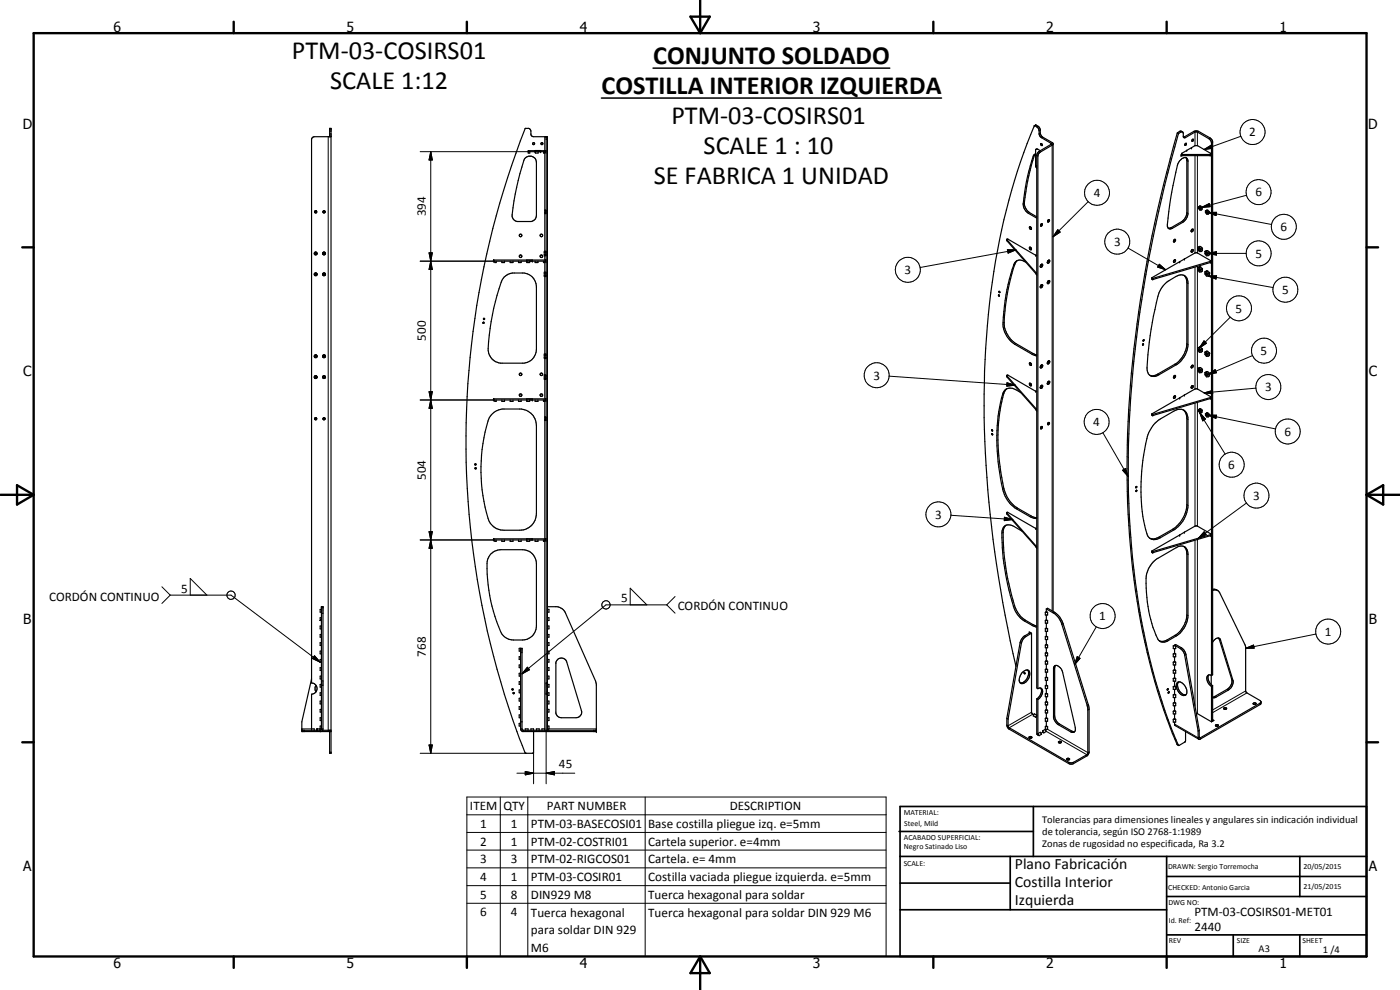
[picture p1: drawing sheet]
<svg xmlns="http://www.w3.org/2000/svg" width="420mm" height="297mm" viewBox="0 0 420 297" stroke-linecap="round" stroke-linejoin="round" font-family="sans-serif">
<defs><g id="words">
<g font-size="7.9">
<text x="87.6" y="17.7">PTM-03-COSIRS01</text>
<text x="196" y="19.3">CONJUNTO SOLDADO</text>
<text x="99.1" y="26.6">SCALE 1:12</text>
<text x="180.5" y="28.3">COSTILLA INTERIOR IZQUIERDA</text>
<text x="201.5" y="37.3">PTM-03-COSIRS01</text>
<text x="211.1" y="46.3">SCALE 1 : 10</text>
<text x="196.2" y="55.3">SE FABRICA 1 UNIDAD</text>
</g>
<g font-size="4.7">
<text x="304.6" y="260.8">Plano Fabricación</text>
<text x="304.6" y="266.2">Costilla Interior</text>
<text x="304.6" y="271.6">Izquierda</text>
</g>
<g font-size="4.2">
<text x="34" y="9.6">6</text>
<text x="104" y="9.6">5</text>
<text x="174" y="9.6">4</text>
<text x="244" y="9.6">3</text>
<text x="314" y="9.6">2</text>
<text x="384" y="9.6">1</text>
<text x="6.8" y="38.7">D</text>
<text x="410.6" y="38.7">D</text>
<text x="7" y="112.9">C</text>
<text x="410.8" y="112.9">C</text>
<text x="7" y="187.1">B</text>
<text x="410.8" y="187.1">B</text>
<text x="7" y="261.4">A</text>
<text x="410.8" y="261.4">A</text>
<text x="34" y="290.4">6</text>
<text x="104" y="290.4">5</text>
<text x="174" y="290.4">4</text>
<text x="244" y="290.4">3</text>
<text x="314" y="290.4">2</text>
<text x="384" y="290.4">1</text>
</g>
<g font-size="3.9">
<text x="374.9" y="40.9">2</text>
<text x="328.2" y="59.1">4</text>
<text x="376.8" y="58.9">6</text>
<text x="127.8" y="64.9" transform="rotate(-90 127.8 64.9)">394</text>
<text x="384.3" y="69.3">6</text>
<text x="334.3" y="73.8">3</text>
<text x="376.8" y="77.3">5</text>
<text x="271.5" y="82.3">3</text>
<text x="384.8" y="88.2">5</text>
<text x="370.8" y="93.8">5</text>
<text x="127.8" y="102.2" transform="rotate(-90 127.8 102.2)">500</text>
<text x="378.3" y="106.5">5</text>
<text x="262.1" y="113.9">3</text>
<text x="379.7" y="117.4">3</text>
<text x="328.1" y="127.9">4</text>
<text x="385.5" y="130.8">6</text>
<text x="368.6" y="140.8">6</text>
<text x="127.8" y="144.1" transform="rotate(-90 127.8 144.1)">504</text>
<text x="376.1" y="150">3</text>
<text x="280.6" y="155.6">3</text>
<text x="54.3" y="177.8">5</text>
<text x="14.7" y="180.2">CORDÓN CONTINUO</text>
<text x="186.4" y="180.7">5</text>
<text x="203.4" y="183.1">CORDÓN CONTINUO</text>
<text x="329.9" y="186.1">1</text>
<text x="397.6" y="190.8">1</text>
<text x="127.8" y="197" transform="rotate(-90 127.8 197)">768</text>
<text x="167.8" y="230.4">45</text>
<text x="141" y="243.1">ITEM</text>
<text x="151.1" y="243.1">QTY</text>
<text x="164.1" y="243.1">PART NUMBER</text>
<text x="219" y="243.1">DESCRIPTION</text>
<text x="144.1" y="248.4">1</text>
<text x="153.3" y="248.4">1</text>
<text x="159.3" y="248.4">PTM-03-BASECOSI01</text>
<text x="194.6" y="248.5">Base costilla pliegue izq. e=5mm</text>
<text x="144.1" y="253.7">2</text>
<text x="153.3" y="253.7">1</text>
<text x="159.3" y="253.7">PTM-02-COSTRI01</text>
<text x="194.6" y="253.8">Cartela superior. e=4mm</text>
<text x="144.1" y="259">3</text>
<text x="153.3" y="259">3</text>
<text x="159.3" y="259">PTM-02-RIGCOS01</text>
<text x="194.6" y="259.1">Cartela. e= 4mm</text>
<text x="144.1" y="264.3">4</text>
<text x="144.1" y="269.6">5</text>
<text x="153.3" y="264.3">1</text>
<text x="153.3" y="269.7">8</text>
<text x="159.3" y="264.3">PTM-03-COSIR01</text>
<text x="159.3" y="269.7">DIN929 M8</text>
<text x="194.6" y="264.4">Costilla vaciada pliegue izquierda. e=5mm</text>
<text x="194.6" y="269.7">Tuerca hexagonal para soldar</text>
<text x="144.1" y="275">6</text>
<text x="153.3" y="275">4</text>
<text x="159.3" y="275">Tuerca hexagonal</text>
<text x="194.6" y="275">Tuerca hexagonal para soldar DIN 929 M6</text>
<text x="358.5" y="275">PTM-03-COSIRS01-MET01</text>
<text x="159.3" y="280.3">para soldar DIN 929</text>
<text x="358.5" y="279.4">2440</text>
<text x="159.3" y="285.7">M6</text>
</g>
<g font-size="3.1">
<text x="312.7" y="246.8">Tolerancias para dimensiones lineales y angulares sin indicación individual</text>
<text x="312.7" y="250.4">de tolerancia, según ISO 2768-1:1989</text>
<text x="312.7" y="254">Zonas de rugosidad no especificada, Ra 3.2</text>
<text x="377.7" y="285.6">A3</text>
<text x="397" y="285.9">1 /4</text>
</g>
<g font-size="2.4">
<text x="271.2" y="244.4">MATERIAL:</text>
<text x="271.3" y="252">ACABADO SUPERFICIAL:</text>
<text x="271.4" y="247.9">Steel, Mild</text>
<text x="271.3" y="254.6">Negro Satinado Liso</text>
<text x="271.2" y="259.7">SCALE:</text>
<text x="350.6" y="260.8">DRAWN: Sergio Torremocha</text>
<text x="391.2" y="260.6">20/05/2015</text>
<text x="350.6" y="267">CHECKED: Antonio Garcia</text>
<text x="391.2" y="266.7">21/05/2015</text>
<text x="350.6" y="271.4">DWG NO:</text>
<text x="350.8" y="276.9">Id. Ref:</text>
<text x="350.8" y="282.8">REV</text>
<text x="371.2" y="282.9">SIZE</text>
<text x="390.9" y="282.9">SHEET</text>
</g>
</g></defs>
<g fill="none" stroke="#000" stroke-width=".35">
<path d="M310.4 37.7a1.82 1.82 0 0 1 1.5 1.6v1l.3 .8 3.3 2.1-3.8 2.3-.6 1.2v159.7l.4 .2M310.4 37.7l.4-.2 1.1 .8 .4 2 .4 .7 3.3 2.1v140.3M310.4 37.7a201.8 201.8 0 0 0-14.6 66.8 341.3 341.3 0 0 0 9.1 95.5M354.9 39.6l-.6-.3-.9 .5a372.6 372.6 0 0 0-15.2 100.7 219.8 219.8 0 0 0 11 72.5l4.1 10.4M98.9 41v-2.5h.4v187.5h-.4v-6.5M99.3 41h-5l-.8 .7v163.2l.6 .1 .7 .6M157.5 47.5a1.96 1.96 0 0 1 2.1-.6 1.96 1.96 0 0 1 1.4 1.8v15.9a1.83 1.83 0 0 1-1.5 1.9h-4.3a1.79 1.79 0 0 1-1.5-2.1 75.9 75.9 0 0 1 3.8-16.9zM158.5 45.5h5.4M159.9 43l.3-.2 .2 .4-.4 .1zM160.6 45.2h1.7M160.7 45.5v.4h.8v-.4M162.5 42.9h.3v.4h-.3z"/>
<path d="M163.1 45.5v.4h.4v-.4l.4 .4M163.9 41v178.1M163.9 45.2h-5.4v.7h.5v-.4M310.7 46.3a53.4 53.4 0 0 0-3.2 15.5l1 1.6 2.6 1.7M310.8 46.3l-.4 .1a50.8 50.8 0 0 0-3.3 15 3.4 3.4 0 0 0 1.5 2.6l2.5 1.4M310.8 49.7l.3 .1M310.8 50l.3 .5M311 50.1l.1 .1M311 50.1h.1M312.2 45.2l-1-.5-.4 .2v5.1l.2 .1M312.4 43.1l.3 .2v.4l-.3-.2zM316 43.2l-3.9 2.5-.6 1.2v159.7"/>
<path d="M354.1 48.2a1.49 1.49 0 0 1 2.3-.5l.1 .4v16.2l-.6 1.5-.7 .7-3.3 2a.99 .99 0 0 1-1.2 0 .99 .99 0 0 1-.4-1.1 112.8 112.8 0 0 1 3.3-18.4zM354.4 46.5v.4l.4-.2M354.4 46.5l.3 .1M354.6 46.2l.3 .2h8.2l.3-.2M354.6 46.4l-.2 .1M355.2 41.1l3.1-1.7 1-.1 4 2.1 .6 1.1v160l-.3 .2M355.7 43.1h.4l-.3 .5-.3-.2zM355.9 47.3l.3 .9v15.6l-.2 .9-1.1 1.6-3.4 2-.9 .2M356.1 45.1l2.5-1.4h.7l4 2.3 .1 .5-.3 .2M356.1 45.1h.1M356.2 45.1l-1.5 .9-.1 .5 .3 .2h8.2M357.9 41.8h.3v.3l-.4 .3-.1-.3z"/>
<path d="M363.4 46.4l.1 .1M363.5 46.5v.4l-.3-.2M363.5 46.5l-.2 .1M94.4 63.4a.35 .35 0 0 1 .6-.1 .35 .35 0 0 1-.1 .6l-.4-.1zM94.6 75.9h.4a.27 .27 0 0 1-.1 .4 .27 .27 0 0 1-.4-.1 .27 .27 0 0 1 .1-.3zM94.6 63.4h.3v.4l-.3-.1zM97 75.9a.29 .29 0 0 1 .4-.1 .29 .29 0 0 1 0 .5 .29 .29 0 0 1-.4-.1zM97.1 63.4l.3 .1v.3l-.3-.1zM148.5 78.4v.4h.4v-.4M150.6 78.4v.4h.8v-.4M153.1 78.4v.4h.9v-.4M155.6 78.4v.4h.8v-.4"/>
<path d="M158.1 78.4v.4h.9v-.4M160.6 78.4v.4h.8v-.4M163.1 78.4v.4h.4v-.4l.4 .4M163.4 75.7h.5M163.4 76.4h.4M163.5 63.8h.3M163.5 63.3h.4M163.8 63.9h.1M163.8 76.5h.1M163.9 78h-15.8v.4h15.8M163.9 63.2l-.1-.2h-.3v1.1h.4M163.9 63.4v.6"/>
<path d="M163.9 75.6l-.1-.2h-.4v1.4h.5M163.9 75.9v.7M302.2 71.9l8.9 10.1M305.3 78.2l-.5 .3a29 29 0 0 0-2.9 10l-.5 3.3a18.3 18.3 0 0 0-.2 7 7.8 7.8 0 0 0 3.3 4.5l5.2 3 1.4 .5M305.3 78.2l.9-.2 1.6 .7M305.3 78.2l-.2 .2a52.4 52.4 0 0 0-3.7 19.7 8.4 8.4 0 0 0 3.5 5l6.2 3.4M309 68.1a.41 .41 0 0 1 .5 .2 .41 .41 0 0 1-.2 .5l-.3-.3zM309 74.2a.41 .41 0 0 1 .5 .2 .41 .41 0 0 1-.2 .5l-.3-.2zM309.3 74.2l.2 .5M309.3 68.1l.2 .5M311.1 76.8l-8.6-5h-.3v.4l8.9 10.1M312.3 67.8l.1 .1"/>
<path d="M312.4 79.5l.3-.3a.53 .53 0 0 1 .1 .7 .53 .53 0 0 1-.6 .2zM312.4 67.5l-.1 .3M312.5 79.4l-.3 .4M312.5 67.2l-.1 .3M312.5 67.2h.3v.3l-.4 .4M312.5 67.2l-.2 .2M312.6 79.3l-.4 .7M314.4 78.5l-.1 .2M314.4 78.5v.1M314.5 66.1l.3-.2a.35 .35 0 0 1 .1 .5 .35 .35 0 0 1-.5 .1l.1-.3M314.5 78.2l.4-.2a.49 .49 0 0 1 .1 .7 .49 .49 0 0 1-.7 .1v-.1M314.5 78.2l-.1 .3"/>
<path d="M314.5 78.3l-.1 .2M314.6 66.1l-.1 .1M314.6 66l-.1 .2M314.7 78.1l-.4 .6M352.3 72l.2-.2 .3 .1-.5 .7-.1-.2zM352.3 78.1l.2-.2a.36 .36 0 0 1 .2 .6 .36 .36 0 0 1-.5 0zM352.5 78l-.3 .5M352.5 71.9l-.3 .4M355.4 77.7h.1M355.5 77.7l-9.8 5.7M355.5 77.7l3.6-1.9 4.4 2.5M357.5 69.3v.2"/>
<path d="M357.5 69.5h.1M357.7 68.8l.3-.1 .1 .4-.1 .3-.5 .1M357.7 74.9l.3-.1a.49 .49 0 0 1 0 .6 .49 .49 0 0 1-.5 .2zM357.7 68.8l-.2 .5M357.7 74.9l-.2 .5M359.4 74.2v.7l.5 .6h.6M359.7 62.1v.5l.4 .4h.4M359.8 74.5h.1M359.9 62.4l.3 .3h-.3zM359.9 74.2l.6 .6M359.9 74.2h-.5M360.1 62l.4 .5"/>
<path d="M360.1 62l-.4 .1M360.1 61.8v.1M360.1 61.8h.3M360.1 61.8l-.4 .3M360.2 62.7h.1M360.3 74l.6 .5M360.3 74l-.9 .2M360.3 74l-.4 .2M360.4 61.8l.4 .5M360.4 61.8l-.3 .2M360.5 62.5v.5M360.5 74.8v.7"/>
<path d="M360.8 62.3v.6l-.3 .1M360.8 62.3l-.3 .2M360.9 74.5l-.1 .7-.3 .3M360.9 74.5l-.4 .3M361.6 75.4h.5M361.6 75.4v.7l.5 .7 .5-.1M361.8 63.3v.5l.4 .5h.4M361.9 75.8l.3 .1 .1 .4-.4-.1zM362 63.6l.3 .1v.3zM362.1 75.4l.5 .6M362.2 63.2l.4 .6M362.2 63.1l-.4 .2"/>
<path d="M362.2 63.2l-.4 .1M362.2 75.2l-.6 .2M362.2 75.2h.1M362.2 75.2h.2M362.2 63.1h.1M362.4 75.2l.6 .5M362.4 75.2l-.3 .2M362.5 63.1l.4 .4M362.5 63.1h-.3M362.5 63.1l-.3 .1M362.6 63.8v.5M362.6 76v.7"/>
<path d="M362.9 63.5v.6l-.3 .2M362.9 63.5l-.3 .3M363 75.7v.8l-.4 .2M363 75.7l-.4 .3M363.4 78.4l-17.4 5.1-.3-.1M363.5 78.6v.4l-.4-.2M363.5 78.3v.3M363.5 78.6l-17.5 5.3M363.5 78.3l-.1 .1M94.6 82.1a.29 .29 0 0 1 .4 0 .29 .29 0 0 1 0 .4 .29 .29 0 0 1-.4 0zM97.1 82.1h.3v.4h-.3zM151.3 83.1l1.2-.8 .9-.3 3.9-.1a4.2 4.2 0 0 1 3.7 4.2v18.7a4.2 4.2 0 0 1-3.7 4.2h-7.1a4.2 4.2 0 0 1-3.7-4.4 63.5 63.5 0 0 1 4.5-21.1z"/>
<path d="M163.4 82h.5M163.4 82.6h.4M163.8 82.7h.1M163.9 81.9l-.1-.2h-.4v1.3h.5M163.9 82.2v.7M299.7 88.4l.2 .5-.2-.1zM299.7 88.4l.1 .1M299.8 87.4l.2 .1v.3zM310.9 82.1l.2 .4M312.4 85.6l.4-.2a.65 .65 0 0 1-.5 1zM312.5 85.5l-.3 .4M312.6 85.4l-.4 .7"/>
<path d="M314.5 84.4l.1-.2a.45 .45 0 0 1 .5 .5 .45 .45 0 0 1-.5 .4l-.3-.3M314.5 84.4l-.2 .4M314.5 84.4l-.1 .3M314.6 84.3l-.1 .1M314.7 84.2l-.4 .7M345.7 83.4v.4M345.7 83.8h.1M345.8 83.8l.2 .1M346.3 83.7l-.4 .2M349.5 85.3l1.3-1.1a6.2 6.2 0 0 1 3.6-1.7 2.01 2.01 0 0 1 2.1 2.1v19.2a7.7 7.7 0 0 1-3.5 5.7l-5.2 3a2.17 2.17 0 0 1-2.6 .2 2.17 2.17 0 0 1-1-2.5 94.1 94.1 0 0 1 3.8-22.7zM355.3 82.6l.7 1.1 .2 1.1v18.4a7.8 7.8 0 0 1-3.6 6.1l-5.6 3.2-1 .3-.9-.2M359.4 80.3v.7l.5 .6h.6"/>
<path d="M359.9 80.3l.6 .6M359.9 80.3h-.5M360.3 80.1l.6 .5M360.3 80.1l-.9 .2M360.3 80.1l-.4 .2M360.5 80.9v.7M360.9 80.6l-.1 .8-.3 .2M360.9 80.6l-.4 .3M361.6 81.6v.6l.5 .6h.5M361.9 82h.3l.1 .5-.3-.1zM361.9 81.9v.1M362.1 81.5l.5 .7"/>
<path d="M362.1 81.5l-.5 .1M362.4 81.3l.6 .6M362.4 81.3l-.8 .3M362.4 81.3l-.3 .2M362.6 82.2v.6M363 81.9v.7l-.4 .2M363 81.9l-.4 .3M94.6 112.9l.4 .1a.27 .27 0 0 1-.1 .4 .27 .27 0 0 1-.4-.1 .27 .27 0 0 1 .1-.4zM94.6 106.7l.4 .1-.2 .4-.2-.1zM97 113a.29 .29 0 0 1 .4-.1 .29 .29 0 0 1 0 .5 .29 .29 0 0 1-.4-.1zM97.1 106.7a.29 .29 0 0 1 .4 0 .29 .29 0 0 1-.1 .5 .29 .29 0 0 1-.4-.2zM163.4 113.5h.4"/>
<path d="M163.4 107.2h.4M163.4 112.8h.5M163.4 106.6h.5M163.8 107.3h.1M163.8 113.6h.1M163.9 112.7l-.1-.2h-.4v1.3h.5M163.9 106.5l-.1-.3h-.4v1.4h.5M163.9 119.7h-15.8v.3h15.8M163.9 106.7v.8M163.9 113v.7M302.2 112.7l8.9 10.1M302.2 116.6l-.5 .5a36.7 36.7 0 0 0-2.2 13.4 66.2 66.2 0 0 0 2.3 17.7 9.1 9.1 0 0 0 3.5 4.2l4.4 2.6 1.4 .4"/>
<path d="M306.4 117.8l-1.4-.8a2.52 2.52 0 0 0-4.1 1.2 56.9 56.9 0 0 0 .8 30.8l1.3 1.9 1.6 1.5 4.8 2.8 1.7 .4M309 108.9a.41 .41 0 0 1 .5 .2 .41 .41 0 0 1-.2 .5l-.3-.3zM309.3 108.9l.2 .5M309.3 115.1l.2 .4M309.3 115.1l-.1-.1a.4 .4 0 0 0-.2 .5 .4 .4 0 0 0 .5 .2l.1-.1M309.3 115.1l.3 .5M311.1 117.6l-8.9-5v.5l8.9 10M312.4 115.8a.34 .34 0 0 1 .5-.1 .34 .34 0 0 1-.1 .6l-.1 .1a.33 .33 0 0 1-.5 .1 .33 .33 0 0 1 .1-.5zM312.5 109.6l-.3 .4M312.5 115.7l-.3 .4M312.6 109.5l-.4 .7M312.6 115.6l-.4 .7"/>
<path d="M314.4 114.9h.1M314.6 114.5l-.2 .4M314.6 108.4l-.2 .4M314.6 114.5l.3-.1a.49 .49 0 0 1 0 .6 .49 .49 0 0 1-.6 .2l.1-.3M314.6 108.3l.1-.1a.45 .45 0 0 1 .2 .7 .45 .45 0 0 1-.6 .2l.1-.3M314.6 108.3l-.2 .5M314.7 108.3l-.4 .7M314.7 114.4l-.4 .7M342.9 103.3l.3-.1-.2 .3zM343 102.2l.1 .1M343.3 101.9l-.3 .3M343.3 101.9l.1 .1"/>
<path d="M343.4 102l-.3 .3M352.3 118.9h.5l-.3 .6-.3-.2zM352.3 112.8l.2-.2a.38 .38 0 0 1 .2 .6 .38 .38 0 0 1-.5 .1zM352.5 112.7l-.3 .5M352.5 118.8l-.3 .5M355.4 118.5h.1M355.5 118.5l-9.8 5.7M355.5 118.5l3.6-1.9 4.4 2.6M357.6 115.9l.2-.2a.41 .41 0 0 1 .2 .5 .41 .41 0 0 1-.5 .3zM357.7 109.6l-.2 .6M357.7 109.6h.3v.5l-.4 .3-.1-.2M357.7 115.7l-.2 .5"/>
<path d="M357.7 109.6l-.2 .5M359.4 104.4v.7l.5 .6h.6M359.4 110.6v.7l.5 .5h.6M359.7 104.8a.29 .29 0 0 1 .4 .2 .29 .29 0 0 1-.1 .3zM359.8 104.8h.1M359.8 110.9h.1M359.9 104.4l.6 .6M359.9 104.4h-.5M359.9 110.5l.6 .6M359.9 110.5l-.5 .1M360.3 110.3l.6 .6M360.3 104.2l.6 .6"/>
<path d="M360.3 104.2l-.9 .2M360.3 104.2l-.4 .2M360.3 110.3l-.9 .3M360.3 110.3l-.4 .2M360.5 105v.7M360.5 111.1v.7M360.9 104.8l-.1 .7-.3 .2M360.9 110.9l-.1 .6-.3 .3M360.9 104.8l-.4 .2M360.9 110.9l-.4 .2M361.6 105.7v.6l.5 .6h.5M361.6 111.8v.6l.5 .7 .5-.1"/>
<path d="M361.9 112.2h.3l.1 .5-.3-.1zM361.9 106l.4 .2v.4l-.4-.2zM361.9 112.1v.1M362.1 105.6l.5 .6M362.1 105.6l-.5 .1M362.1 111.8l.5 .6M362.1 111.8h-.5M362.2 111.5h.1M362.2 111.5h.2M362.2 111.5l-.6 .3M362.4 105.4l.6 .6M362.4 105.4l-.8 .3"/>
<path d="M362.4 105.4l-.3 .2M362.4 111.5l.6 .6M362.4 111.5l-.3 .3M362.6 106.2v.7M362.6 112.4v.6M363 106v.7l-.4 .2M363 112.1v.7l-.4 .2M363 106l-.4 .2M363 112.1l-.4 .3M363.4 119.2l-17.4 5.1-.3-.1M363.4 119.2h.1M363.5 119.4v.4l-.4-.2"/>
<path d="M363.5 119.1v.4M363.5 119.5l-17.5 5.2M94.4 125.5l.3-.2a.34 .34 0 0 1 .4 .4 .34 .34 0 0 1-.5 .3 .34 .34 0 0 1-.2-.5zM94.6 125.5h.3v.3zM97.1 125.5h.3v.2l-.3 .1zM142.5 139.2h.3v.3h-.2zM147.5 124.5l1.2-1.1 2-.7h5.8a5 5 0 0 1 4.5 5v26.4a5 5 0 0 1-5 5h-4.8a4.9 4.9 0 0 1-4.7-3.6 50.3 50.3 0 0 1 .3-30.2zM148.5 120v.4h.4v-.4M150.6 120v.4h.8v-.4M153.1 120v.4h.9v-.4M155.6 120v.4h.8v-.4M158.1 120v.4h.9v-.4"/>
<path d="M160.6 120v.4h.8v-.4M163.1 120v.4h.4v-.4l.4 .4M163.5 125.4h.4M163.5 125.9h.3M163.8 126h.1M163.9 125.3l-.1-.2h-.3v1.1h.4M163.9 125.5l-.1 .6M297.6 130.1l.3 .4zM297.7 128.9l.2 .4-.3-.1zM310.9 122.9l.2 .5M312.5 128l.2-.1 .1 .4-.4 .4zM312.5 128.1l-.2 .3"/>
<path d="M314.6 127h-.1M314.6 126.8l.2-.1a.38 .38 0 0 1 .1 .5 .38 .38 0 0 1-.5 .2l.1-.4M314.6 126.8l-.1 .2M314.6 126.8l-.1 .1M345.7 124.2v.4l.3 .1M345.7 124.2h.1M346.3 124.6l-.4 .1M346.6 127l1.2-1.1 4.5-2.5a2.55 2.55 0 0 1 2.8-.4 2.55 2.55 0 0 1 1.4 2.3v26.8a9.4 9.4 0 0 1-4.2 6.9l-4 2.3a2.51 2.51 0 0 1-4.1-1.2 57.1 57.1 0 0 1-.4-26.9l.9-3.3zM355.1 123l.2 .2a3.4 3.4 0 0 1 .9 2.4v25.8a9.5 9.5 0 0 1-4.3 7.4l-4 2.3a3 3 0 0 1-2.8 .4M359.7 122.9v.5l.4 .5h.4M359.9 123.2l.3 .1v.3zM360.1 122.9l.4 .4"/>
<path d="M360.1 122.9h-.4M360.4 122.7l.4 .4M360.4 122.7l-.7 .2M360.4 122.7l-.3 .2M360.5 123.3v.6M360.8 123.1v.6l-.3 .2M360.8 123.1l-.3 .2M361.8 124.1v.5l.4 .5h.4M362 124.4l.3 .1v.3zM362.2 124.1l.4 .4M362.2 123.9l-.4 .2M362.2 124.1h-.4"/>
<path d="M362.2 124h.1M362.5 123.9l.4 .4M362.5 123.9l-.3 .1M362.5 123.9l-.3 .2M362.6 124.5v.6M362.9 124.3v.6l-.3 .2M362.9 124.3l-.3 .2M142.7 140.3l.2 .2-.1 .2-.2-.1zM301.9 157.6l-.7 1a64.6 64.6 0 0 0 3.9 24.6 6.8 6.8 0 0 0 2.7 2.9l3.3 1.8M301.9 157.6l-.7 .6-.4 .9a71.3 71.3 0 0 0 3.7 23.8 9.5 9.5 0 0 0 5.6 4.9l1 .3M301.9 157.6h1.6l3.2 1.8M302.2 153.9l8.9 10.1"/>
<path d="M311.1 158.7l-8.9-5v.5l8.9 10.1M340.9 146h.3l-.2 .3zM340.9 147.2h.3l-.2 .3zM355.4 159.7h.1M355.5 159.7l-9.8 5.7M355.5 159.7l3.6-1.9 4.3 2.5M147.2 166.3l1.2-.9 1.4-.4 7-.1a4.2 4.2 0 0 1 4.2 4.2v18.7a4.2 4.2 0 0 1-4.2 4.2h-2.7a4.2 4.2 0 0 1-3.9-2.5 47.8 47.8 0 0 1-3.9-21.4zM148.5 162v.4h.4v-.4M150.6 162v.4h.8v-.4M153.1 162v.4h.9v-.4M155.6 162v.4h.8v-.4M158.1 162.1h.1"/>
<path d="M158.1 162v.4h.9v-.4M159.8 162l-.8 .1M160.6 162v.4h.8v-.4M163.1 162v.4h.4v-.4l.4 .4M163.9 161.7h-15.8v.3h15.8M310.9 164.1l.2 .4M345.7 165.4v.1M345.7 165.4v.3l.3 .1M345.7 165.5h.1M346.1 168.7l1-1 5.9-3.4a2.11 2.11 0 0 1 2.3-.3 2.11 2.11 0 0 1 1.2 1.9v19.3a7.7 7.7 0 0 1-3.5 5.6 6.4 6.4 0 0 1-4.1 1.9l-.9-.4a15.2 15.2 0 0 1-2.7-6.5 41.5 41.5 0 0 1-1.2-13.6l.8-1.9zM346.3 165.7l-.4 .1M355.3 164l.7 1 .2 1.2v18.3a8 8 0 0 1-3.6 6.1l-3 1.7h-1.6"/>
<path d="M363.4 160.4l-17.6 5.1M363.4 160.7l-17.4 5.1M363.4 160.3h.1M363.5 160.6v.4l-.4-.2M363.5 160.3l-.1 .1M363.5 160.6l-.1 .1M363.5 160.3v.3M363.9 177.2a1.55 1.55 0 0 1 2.1 .6l7.8 16.1v13.5l.4 .5 4 2.3 .2 .2v.6l-.2 .4-18.3 10.5-.3-.4v-2.2M363.9 176.8h.7l.9 .4M96.5 185.3h-.4v.9h.4M96.5 195.4h-.4v.8h.4M96.5 197.9h-.4v.8h.4"/>
<path d="M96.5 182.8h-.4v.9h.4M96.5 187.8h-.4v.9h.4M96.5 190.4h-.4v.8h.4M96.5 192.8h-.4v.9h.4M156.2 197h-.4v.9h.4M156.2 199.5h-.4v.8h.4M156.2 195.4h-.4v-.9h.9v24.4l.3 .2h22M164.3 185.3h.4v.9h-.4M164.3 195.4h.4v.8h-.4M164.3 197.9h.4v.8h-.4M164.3 182l3.3 .1 1.1 .6 .9 .9 9.1 20.7 .3 1v14.2h-22.2l-.4-.4-.2-24.6M164.3 190.4h.4v.8h-.4"/>
<path d="M164.3 192.8h.4v.9h-.4M164.3 187.8h.4v.9h-.4M164.3 182.8h.4v.9h-.4M167.5 197.7a1.69 1.69 0 0 1 2.6 .9l4.4 14.6a1.67 1.67 0 0 1-1.6 2.1h-4.4a1.7 1.7 0 0 1-1.7-1.3v-15.2zM308.9 189.6l.3 .2-.3 .2zM309.2 189.8a5.1 5.1 0 0 0-2.5 1.8l-.6 1.2-3.9 22.7M309.2 189.8l.4 .2M309.6 190v23.7l.1 .4 .6 .4M309.6 190l-2.2 1.3-.9 1.7-4 22.7M313.7 183.7v.8h.7v-.8M313.7 186.2v.8h.7v-.8M313.7 188.6v.8h.7v-.8"/>
<path d="M313.7 191.1v.8h.7v-.8M313.7 193.5v.9h.7v-.9M313.7 196v.8h.7v-.8M313.7 198.4v.9h.7v-.9M313.7 186.2h.7M313.7 191.1h.7M313.7 196h.7M313.7 198.4h.7M313.7 193.5h.7M313.7 188.6h.7M313.7 183.7h.7M314 182.7l.4-.2 2 1.2a6.1 6.1 0 0 1 2.7 3.4l7.7 25v13.7l-.2 .6-4.6 2.8-1.3-.1-18-10.4-.5-.9v-2.3"/>
<path d="M314 182.7a8.1 8.1 0 0 1 3.4 2.3l1.1 1.9 7.9 25.4v13.8l-.2 .3-4 2.3-.6 .2-.9-.2-17.9-10.4-.3-.4v-2.2M314 182.7v.8M314 184.5v1.5M314 187v1.4M314 189.4v1.5M314 191.9v1.4M314 194.4v1.3M314 196.8v1.4M314 199.3v1.4M314 186l.4 .2M314 186l-.3 .2M314 190.9l.4 .2"/>
<path d="M314 190.9l-.3 .2M314 195.7l.4 .3M314 195.7l-.3 .3M314 198.2l.4 .2M314 198.2l-.3 .2M314 193.3l.4 .2M314 193.3l-.3 .2M314 188.4l.4 .2M314 188.4l-.3 .2M314 183.5l.4 .2M314 183.5l-.3 .2M316.5 199.8a1.97 1.97 0 0 1 2.3 1.7l3.9 16.7a.97 .97 0 0 1-.1 1.3 .97 .97 0 0 1-1.3 .1l-4.2-2.6-.9-1.7v-14.9z"/>
<path d="M316.8 199.7l-.3 .7v14.4l.2 .9 1.3 1.5 3.7 2.2 .8 .1M352.1 193.8v.8h.7v-.8M352.1 196.2v.9h.7v-.9M352.1 198.7v.8h.7v-.8M352.1 196.2h.7M352.1 193.8h.7M352.1 198.7h.7M352.5 194.6v1.4M352.5 197.1v1.4M352.5 199.5v1.4M352.5 193.6l.3-.2 2 1.1 1 1.3 4.1 23.3M352.5 193.6l1.7 1a3.1 3.1 0 0 1 1.3 2l4.1 22.7"/>
<path d="M352.5 196l.3 .2M352.5 196l-.4 .2M352.5 193.6l.3 .2M352.5 193.6l-.4 .2M352.5 198.5l.3 .2M352.5 198.5l-.4 .2M363.9 192.7a1.49 1.49 0 0 1 2.3-.9l3.8 12.3a2.87 2.87 0 0 1-1.3 2.9l-4 2.3h-.8M365.7 191.4l4 12.5a2.94 2.94 0 0 1-1.4 2.9l-4.4 2.4M90.6 219.1h5.5l.4-.3v-36.8h.4l-.1 37.1M93.5 218.7h.8v.4M93.5 203.7l-2.9 12.9v2.9h8.7M94.8 205.6l.4 .8-.4 1.2"/>
<path d="M94.8 207.6l-.4 .4-.9 .3v10.8M94.8 205.6a1.74 1.74 0 0 0 0 2M95.2 219.1v-.4h.8v.4M96.5 217.8h-.4v.9h.4M96.5 200.3h-.4v.9h.4M96.5 202.9h-.4v.8h.4M96.5 205.4h-.4v.8h.4M96.5 207.9h-.4v.8h.4M96.5 210.4h-.4v.8h.4M96.5 212.9h-.4v.8h.4M96.5 215.3h-.4v.9h.4M96.8 219.1h2.5"/>
<path d="M96.8 219.1l-.5 .4M156.2 217h-.4v.8h.4M156.2 204.5h-.4v.9h.4M156.2 209.5h-.4v.9h.4M156.2 214.5h-.4v.8h.4M156.2 212h-.4v.9h.4M156.2 207h-.4v.9h.4M156.2 202h-.4v.9h.4M156.2 216.6h.5M157.6 219.1v-.4h.9v.4M159.3 219.1v-.4h.8v.4M161 219.1v-.4h.8v.4"/>
<path d="M162.6 219.1v-.4h.9v.4M163.9 204.9h.4M163.9 208.3h.4M164.3 217.8h.4v.9h-.4l.4 .4M164.3 200.3h.4v.9h-.4M164.3 219.1v-178.1h-4.4l-.6-.6v-1l-.2-.6-.4-.3h-1.1a255.6 255.6 0 0 0 0 187.4h2.5v-6.4M164.3 205.4h.4v.8h-.4M164.3 210.4h.4v.8h-.4M164.3 215.3h.4v.9h-.4M164.3 212.9h.4v.8h-.4M164.3 207.9h.4v.8h-.4M164.3 202.9h.4v.8h-.4"/>
<path d="M302.2 215.5l.3 .2M305.9 204.2l.1 .4M307.4 201.8l.1 .4zM308.4 201a2.8 2.8 0 0 1-2.2 3.9M308.4 201a1.72 1.72 0 0 1 .2 2.8 1.73 1.73 0 0 1-2.5 1.1l-.2-.8M308.4 201a3 3 0 0 0-2.5 3.1M310.4 214.2l.7 .4-.3 .6-.7-.4zM311.1 209.7l.4 .2M311.1 209.7v10.6l.4 .2M311.1 215l-.3 .2M311.5 206.6a1 1 0 0 1 1.3 .2 1 1 0 0 1 0 1.3l-.6 1.2-.7 .6M311.5 209.9v10.6"/>
<path d="M312.3 206.5a2.44 2.44 0 0 1-1.2 3.2M312.9 219.7l-.5 .3M312.9 219.3l.7-.4 .4 .6-.7 .4M312.9 219.3l.4 .6M312.9 219.3v.4M312.9 219.7l.4 .2M313.7 200.9v.8h.7v-.8M313.7 203.3v.8h.7v-.8M313.7 205.8v.8h.7v-.8M313.7 208.2v.8h.7v-.8M313.7 210.7v.8h.7v-.8M313.7 213.1v.8h.7v-.8"/>
<path d="M313.7 215.6v.8h.7v-.8M313.7 218v.8h.7v-.8M313.7 200.9h.7M313.7 205.8h.7M313.7 210.7h.7M313.7 215.6h.7M313.7 218h.7M313.7 213.1h.7M313.7 208.2h.7M313.7 203.3h.7M314 218.8l-.2 .4M314 201.7v1.4"/>
<path d="M314 204.1v1.5M314 206.6v1.4M314 209v1.5M314 211.5v1.4M314 213.9v1.4M314 216.4v1.4M314 200.7l.4 .2M314 200.7l-.3 .2M314 205.6l.4 .2M314 205.6l-.3 .2M314 210.5l.4 .2M314 210.5l-.3 .2"/>
<path d="M314 215.3l.4 .3M314 215.3l-.3 .3M314 217.8l.4 .2M314 217.8l-.3 .2M314 212.9l.4 .2M314 212.9l-.3 .2M314 208l.4 .2M314 208l-.3 .2M314 203.1l.4 .2M314 203.1l-.3 .2M350.5 206.6l.1 .2-.3 .3zM350.6 207.9v.1"/>
<path d="M350.8 207.6l-.2 .3M350.8 207.6h.1M350.8 207.6l-.2 .4M352.1 215.8v.9h.7v-.9M352.1 215.8h.7M352.1 201.1v.9h.7v-.9M352.1 203.6v.8h.7v-.8M352.1 206v.8h.7v-.8M352.1 208.5v.8h.7v-.8M352.1 210.9v.9h.7v-.9M352.1 213.4v.8h.7v-.8M352.1 210.9h.7"/>
<path d="M352.1 206h.7M352.1 201.1h.7M352.1 203.6h.7M352.1 208.5h.7M352.1 213.4h.7M352.5 216.7l.2 1 7.1 4.1M352.5 202v1.4M352.5 204.4v1.4M352.5 206.8v1.5M352.5 209.3v1.4M352.5 211.8v1.4M352.5 214.2v1.4"/>
<path d="M352.5 215.6l.3 .2M352.5 215.6l-.4 .2M352.5 210.7l.3 .2M352.5 210.7l-.4 .2M352.5 205.8l.3 .2M352.5 205.8l-.4 .2M352.5 200.9l.3 .2M352.5 200.9l-.4 .2M352.5 203.4l.3 .2M352.5 203.4l-.4 .2M352.5 208.3l.3 .2M352.5 208.3l-.4 .2"/>
<path d="M352.5 213.2l.3 .2M352.5 213.2l-.4 .2M353.3 204.9a1.47 1.47 0 0 1 2.2 .8 2.23 2.23 0 0 1 .2 2.9 2.77 2.77 0 0 1-2.6-3.3zM353.7 204.6a2.74 2.74 0 0 0 2.2 3.8M359 214l4.6 2.6M359.9 219.1l-.3 .2M362.8 202.5a2.47 2.47 0 0 0 1.1 3.2M363.5 202.6v2.8M363.6 202.7a.98 .98 0 0 0-1.3 .1 .98 .98 0 0 0 0 1.3l.6 1.2 .7 .7M363.6 202.7v-159.8l-.6-1.1-3.8-2.2h-.6l-3.1 1.8-.3-.2-.1-1.2-.2-.5-1.1 .5a368.6 368.6 0 0 0-15.2 104.2 215.6 215.6 0 0 0 13 74.4l2.1 5.1 2.1-1.3v-2.9M363.6 206v10.6M363.9 205.7l-.3 .3"/>
<path d="M363.9 205.7v10.7M363.9 216.4l-.3 .2M363.9 215.9l.4 .3-.4 .2M364.9 217.8l-.1-.1a.49 .49 0 0 1 .4-.3 .49 .49 0 0 1 .5 .3l-.2 .2M364.9 217.8l.6 .1M364.9 217.8h.6M367.2 212.5a.45 .45 0 0 1 .5-.2 .45 .45 0 0 1 .4 .4l-.6 .1zM367.4 212.8h.5M376.2 211.3l.8-.1-.4-.3-.5 .3 .6 .1M378.4 210.7l-18.2 10.7-.3-.3v-2M308.9 221.4h.6M309.6 221.4h-.6"/>
<path d="M309.6 221.4l.1-.1a.41 .41 0 0 0-.5-.3 .41 .41 0 0 0-.3 .4h.1M311.5 220.1l.7-.4 .4 .6-.7 .4zM311.5 220.5l.4 .2M317.7 222.5h.8a.4 .4 0 0 1-.4 .5 .4 .4 0 0 1-.4-.5zM317.8 222.9h.5M320.2 227.7l.5-.2 .3 .3a.53 .53 0 0 1-.9 0zM320.3 228h.5M353.3 223.4h.1M353.3 223.4l.4 .2"/>
<circle cx="94.7" cy="76.1" r=".44"/>
<circle cx="97.2" cy="76.1" r=".44"/>
<circle cx="97.3" cy="63.6" r=".33"/>
<circle cx="156.2" cy="76.9" r=".39"/>
<circle cx="156.2" cy="70.6" r=".39"/>
<circle cx="162.5" cy="76.9" r=".39"/>
<circle cx="162.5" cy="70.6" r=".39"/>
<circle cx="360" cy="74.8" r=".27"/>
<circle cx="94.7" cy="82.3" r=".44"/>
<circle cx="97.2" cy="82.3" r=".45"/>
<circle cx="145.1" cy="96.9" r=".18"/>
<circle cx="145.3" cy="95.7" r=".2"/>
<circle cx="359.9" cy="80.9" r=".28"/>
<circle cx="94.7" cy="106.9" r=".44"/>
<circle cx="94.7" cy="113.1" r=".45"/>
<circle cx="97.2" cy="106.9" r=".45"/>
<circle cx="97.2" cy="113.1" r=".45"/>
<circle cx="156.2" cy="112.3" r=".38"/>
<circle cx="156.2" cy="118.6" r=".39"/>
<circle cx="162.5" cy="118.6" r=".38"/>
<circle cx="162.5" cy="112.3" r=".38"/>
<circle cx="312.6" cy="109.9" r=".44"/>
<circle cx="360" cy="111.1" r=".27"/>
<circle cx="97.2" cy="125.7" r=".32"/>
<circle cx="153.8" cy="206.8" r=".18"/>
<circle cx="154.2" cy="208" r=".2"/>
</g>
<g fill="none" stroke="#000" stroke-width=".3">
<path d="M98.9 39.4h.4M310.9 37.5l-.4 .2M311.5 37.8l-.4 .3M312.2 39.1l-.3 .2M312.2 39.9l-.3 .2M353.3 40l.3 .2M353.4 39.8l.4 .2M354 39.4l.4 .2M358.6 39.6v4.1M359.4 39.6v4.1M98.5 41v178.1M98.9 40.2h.4"/>
<path d="M129.3 45.5l.4 2.5h-.9zM129.3 45.5v180.5M158.7 45.2v.3h-32.6M163.4 45.2v.3M163.5 41v4.2M163.5 45.9v17.1M163.9 41.8h.4M310.4 46.7l-.3 .2M311.1 46.7l.4 .2M311.9 45.4l.3 .2M312.9 41.1l-.3 .2M315.4 43v.3"/>
<path d="M315.8 43.6v139.7M355 46.4v.3M355.5 41.1l.3 .2M356.2 48.2l.3 .2M358.6 46.7v29.2M359.4 46.7v29.2M361.3 44.9l2.2-1.3 .4 .9zM363 46.4v.3M363.3 41.4l-.4 .3M363.9 42.7l-.3 .2M372.4 40.9l-11.1 4M374.1 58.6l-13.5 3.6"/>
<path d="M95 63.6l-.3-.3-.2 .1 .2 .4M95.1 76.1l-.2-.4h-.3l-.2 .4 .3 .3M97.5 63.6v-.1a.24 .24 0 0 0-.4-.1 .24 .24 0 0 0 .1 .4M97.6 76.1l-.2-.4h-.3l-.2 .4 .3 .3M128.8 75.9h.9l-.4 2.5zM129.3 78.4l.4 2.5h-.9zM148.2 78v.4h-22.1M163.5 64.1v11.3M163.5 76.8v1.2M163.5 78.8v2.9M163.6 78v.4M302.2 71.9v.3"/>
<path d="M302.3 74.9l2.6 .1-2.4 .9zM304.6 79.2l-.3 .2M304.9 75l-28.8 5.3M307.4 60.9l-.3 .2M309 63.8l-.4 .2M317.4 68.9l.8 .7-2.2 1.4zM326.6 60.5l-10.6 10.5M338.5 74.4l11.3 6.5M347.9 79.3l1.9 1.6-2.4-.8zM351.5 68.3l.4 .2M354.6 66.5l.4 .2M356.2 63.8l.3 .2"/>
<path d="M359.4 79.9v36.8M360.6 62.2l2.3-1.1 .3 .9zM362.6 63.8l2.5-.1-.2 1zM362.6 76l2.5-.5v1zM362.6 63.8l19 3.6M362.6 76h11.4M363.3 78.4v.3M95.1 82.3a.33 .33 0 0 0-.3-.3 .33 .33 0 0 0-.4 .3 .33 .33 0 0 0 .3 .3M97.6 82.3a.33 .33 0 0 0-.3-.3 .33 .33 0 0 0-.4 .3 .33 .33 0 0 0 .3 .3M163.5 83v23.2M301.4 96.7l-.4 .2M311 81.9v.4"/>
<path d="M346 83.5v.4M356.2 84.8l.3 .2M358.6 80.1v36.6M362.6 82.8h2.5l-.2 .9zM362.6 82.8l19.4 3.5M369.2 95.2l-9.3 9.2M95.1 106.9a.33 .33 0 0 0-.3-.3 .33 .33 0 0 0-.4 .3 .33 .33 0 0 0 .3 .3M95.1 113.2l-.2-.4h-.3l-.2 .4 .3 .3M97.6 106.9a.33 .33 0 0 0-.3-.3 .33 .33 0 0 0-.4 .3 .33 .33 0 0 0 .3 .3M97.6 113.2l-.2-.4h-.3l-.2 .4 .3 .3M128.8 117.5h.9l-.4 2.5zM148.2 119.7v.3h-22.1"/>
<path d="M163.5 107.6v4.9M163.5 113.8v5.9M163.6 119.7v.3M266.8 112.9l37.9 2.7M301.3 118l-.4 .2M302.2 112.7v.4M302.2 114.9l2.5 .7-2.5 .3zM304.9 103.1l-.4 .2M310.1 106.1l-.4 .2M347.4 112.3l.4 .2M352.6 109.3l.4 .2M356.2 103.2l.3 .2"/>
<path d="M361.3 102.3l.8 .7-2.2 1.4zM361.4 117.9l2.4-.7 .1 1zM362.6 112.4l2.1-1.5 .4 .9zM363.3 119.3v.2M375.9 106.7l-13.3 5.7M376.9 116.5l-15.5 1.4M95 125.7l-.2-.3h-.2l.1 .5M97.5 125.7l-.1-.2-.3-.1-.1 .2 .2 .3M129.3 120l.4 2.5h-.9zM163.5 120.4v4.7M163.5 126.2v35.5M311 122.7v.4"/>
<path d="M331 129.8l7.6 13.2M346 124.3v.4M356.2 125.6l.3 .2M358.6 120.9v37M359.4 120.7v37.2M360.1 123.9l1.7 1.8-.8 .6zM360.1 123.9l7.6 12.4M362.6 124.5l2.5 .1-.2 .9zM362.6 124.5l20.2 4.2M128.8 159.5h.9l-.4 2.5zM285.4 154.6l18.5 1.3M301.1 159.7l-.4 .2"/>
<path d="M301.3 146.6l-.4 .2M301.4 155.2l2.5 .7-2.5 .3zM302.2 153.9v.3M305.3 152.4l-.3 .3M309.4 154.8l-.4 .2M336.9 141.1l.9-.5 .8 2.4zM351.9 158.8l.4 .2M356.2 151.4l.3 .2M361.4 159.6l.6 .8-2.3 1.1zM374.1 150.9l-14.4 10.6M48.6 176.1l2.5 2.5M51.1 178.6h18.2l26.8 20.1"/>
<path d="M51.1 178.6l-2.5 2.5M57.1 178.6v-5l5 5M129.3 162l.4 2.5h-.9zM148.2 161.7v.3h-22.1M163.5 162.4v56.3M163.6 161.7v.3M202.6 179l-2.5 2.5M311 163.9v.3M346 165.5v.3M347.9 161.1l.4 .2M356.2 166.2l.3 .2M358.6 162.1v49.8"/>
<path d="M359.4 161.9v52.2M363.3 160.4v.3M94.4 196.8l1.7 1.9-2.3-1.1zM96.1 186.2h.4M96.5 184h.4M156.2 195.8h.5M189.1 181.5v-5l5 5M200.1 181.5h-18.2l-25.2 20.7M200.1 181.5l2.5 2.5M304.5 181.7l-.3 .2M306.1 192.8l.4 .2M307.5 190.8l.4 .2"/>
<path d="M307.8 186.1l-.4 .2M310.1 187.5l-.4 .1M316.4 183.7l-.3 .2M319.1 187.1l-.4 .2M323.3 197l.8 .5-1.6 1.9zM329 188.1l-6.5 11.3M350.3 192l.3 .2M352.6 190.6l.4 .2M354.5 194.4l-.3 .2M355.9 196.4l-.4 .2M356.2 184.5l.3 .2M365.9 191.8l.4 .2"/>
<path d="M373.8 194.5l2.4-1 .2 1zM394.9 190.2l-21.1 4.3M90.6 218.7h2.9M91.4 219.1v.4M95.2 218.7v.4M96.1 219.1v.4M96.5 218.7h.4M96.5 205.6h.4M96.5 204.3h.4M98.8 219.1v.4M156.2 218.7h.5M157 219.1v.4"/>
<path d="M158.3 200.2l.6 .8-2.2 1.2zM163.9 219.1v16.1M164.7 218.7h14.3M178.1 219.1v.4M309.6 213.7l-7.1 4.1-.3-.2M310 214.3l-7.1 4.1v.4M313.9 219.4l12.3 7v.4M314.4 218.8l12.1 7 .3-.2M316.5 214.8l-.3 .1M316.5 200.4l-.3 .3M318 217.2l-.4 .2M321.7 219.4l-.4 .2"/>
<path d="M326.6 211.4l-.3 .2M326.8 212.9l-.3 .1M351.2 218.4l.4 .2M352.5 217.3l7.1 4.1 .3-.3 .3 .3v.3M364.6 209l.3 .2M368.3 206.8l.4 .2M369.7 203.9l.3 .2M373.8 207.3l-9.9 5.7M374.2 207.9l-10.3 5.9M378.2 211v.4M98.9 225.7h.4M126.1 226h31.8"/>
<path d="M128.8 223.5h.9l-.4 2.5zM140.1 239.1h125.8v47.9h-125.8zM150.1 239.1v47.9M155.1 232h17.4M157.6 231.5l2.5 .5-2.5 .5zM158.4 239.1v47.9M160.1 225.7v9.5M163.9 232l2.5-.5v1zM193.6 239.1v47.9M320.7 228.7v.4M322.2 228.7v.4M353.3 223.4l.3 .2"/>
<path d="M140.1 244.5h125.8M140.1 249.8h125.8M140.1 255.1h125.8M140.1 260.4h125.8M140.1 265.7h125.8M140.1 271h125.8"/>
<circle cx="375.9" cy="39.6" r="3.7"/>
<circle cx="329.2" cy="57.9" r="3.7"/>
<circle cx="377.7" cy="57.6" r="3.8"/>
<circle cx="335.3" cy="72.5" r="3.8"/>
<circle cx="377.7" cy="76" r="3.8"/>
<circle cx="385.3" cy="68" r="3.8"/>
<circle cx="272.4" cy="81" r="3.8"/>
<circle cx="371.8" cy="92.5" r="3.8"/>
<circle cx="385.7" cy="86.9" r="3.7"/>
<circle cx="263.1" cy="112.6" r="3.7"/>
<circle cx="379.3" cy="105.2" r="3.8"/>
<circle cx="380.7" cy="116.1" r="3.8"/>
<circle cx="329.1" cy="126.6" r="3.8"/>
<circle cx="369.6" cy="139.4" r="3.8"/>
<circle cx="386.5" cy="129.5" r="3.7"/>
<circle cx="281.6" cy="154.3" r="3.8"/>
<circle cx="377.1" cy="148.7" r="3.8"/>
<circle cx="69.3" cy="178.6" r="1.25"/>
<circle cx="181.9" cy="181.5" r="1.24"/>
<circle cx="330.9" cy="184.8" r="3.7"/>
<circle cx="398.6" cy="189.5" r="3.8"/>
</g>
<g fill="#000">
<circle cx="98.9" cy="38.5" r=".18"/>
<circle cx="99.3" cy="38.5" r=".18"/>
<circle cx="310.4" cy="37.7" r=".18"/>
<circle cx="160.6" cy="45.5" r=".18"/>
<circle cx="162.3" cy="45.5" r=".18"/>
<circle cx="356.1" cy="45.1" r=".18"/>
<circle cx="357.6" cy="44.3" r=".18"/>
<circle cx="148.1" cy="78" r=".18"/>
<circle cx="148.1" cy="78.4" r=".18"/>
<circle cx="158.1" cy="78" r=".18"/>
<circle cx="158.1" cy="78.4" r=".18"/>
<circle cx="159.8" cy="78.4" r=".18"/>
<circle cx="159.8" cy="78" r=".18"/>
<circle cx="310.8" cy="76.6" r=".18"/>
<circle cx="354" cy="78.5" r=".18"/>
<circle cx="355.5" cy="77.7" r=".18"/>
<circle cx="362.2" cy="81.3" r=".18"/>
<circle cx="148.1" cy="119.7" r=".18"/>
<circle cx="158.1" cy="119.7" r=".18"/>
<circle cx="159.8" cy="119.7" r=".18"/>
<circle cx="310.8" cy="117.4" r=".18"/>
<circle cx="354" cy="119.4" r=".18"/>
<circle cx="355.5" cy="118.5" r=".18"/>
<circle cx="362.2" cy="105.4" r=".18"/>
<circle cx="148.1" cy="120" r=".18"/>
<circle cx="158.1" cy="120" r=".18"/>
<circle cx="159.8" cy="120" r=".18"/>
<circle cx="360.1" cy="122.7" r=".18"/>
<circle cx="310.8" cy="158.5" r=".18"/>
<circle cx="355.5" cy="159.7" r=".18"/>
<circle cx="148.1" cy="161.7" r=".18"/>
<circle cx="148.1" cy="162" r=".18"/>
<circle cx="158.1" cy="161.7" r=".18"/>
<circle cx="159.8" cy="161.7" r=".18"/>
<circle cx="354" cy="160.5" r=".18"/>
<circle cx="96.5" cy="182" r=".18"/>
<circle cx="96.9" cy="182" r=".18"/>
<circle cx="179" cy="219.1" r=".18"/>
<circle cx="179" cy="219.5" r=".18"/>
</g>
<path d="M180.5 29.4h102.1M196 20.4h71" fill="none" stroke="#000" stroke-width=".46"/>
<g fill="none" stroke="#000" stroke-width=".71">
<path d="M10.1 9.9h400v277.1h-400zM70.1 6.5v3.4M140.1 6.5v3.4M207.2 5h5.8l-2.9 4.9zM210.1 0v9.9M280.1 6.5v3.4M350.1 6.5v3.4M6.7 74.2h3.4M410.1 74.2h3.5M.1 148.5h10M5.1 145.6l5 2.9-5 2.9zM410.1 148.5h10"/>
<path d="M410.1 148.5l5-2.9v5.8zM6.7 222.7h3.4M410.1 222.7h3.5M70.1 287v3.4M140.1 287v3.4M210.1 287v10M210.1 287l2.9 5h-5.8zM280.1 287v3.4M350.1 287v3.4"/>
</g>
<g fill="none" stroke="#000" stroke-width=".51">
<path d="M269.8 249.5h40.3M270.1 242h140v45h-140zM270.1 257h140M303.2 257v16M310.1 242v15M350.1 257v30M390.1 257v12M270.1 265h33.1M270.1 273h80M350.1 269h60M350.1 263h60M350.1 280.5h60"/>
<path d="M370.1 280.5v6.5M390.1 280.5v6.5"/>
</g>
<g fill="#000">
<path d="M129.3 45.5l.4 2.5h-.9zM361.3 44.9l2.2-1.3 .4 .9zM128.8 75.9h.9l-.4 2.5zM302.3 74.9l2.6 .1-2.4 .9zM317.4 68.9l.8 .7-2.2 1.4zM360.6 62.2l2.3-1.1 .3 .9zM362.6 76l2.5-.5v1zM362.6 63.8l2.5-.1-.2 1zM129.3 78.4l.4 2.5h-.9zM347.9 79.3l1.9 1.6-2.4-.8zM362.6 82.8h2.5l-.2 .9zM128.8 117.5h.9l-.4 2.5z"/>
<path d="M302.2 114.9l2.5 .7-2.5 .3zM361.3 102.3l.8 .7-2.2 1.4zM361.4 117.9l2.4-.7 .1 1zM362.6 112.4l2.1-1.5 .4 .9zM129.3 120l.4 2.5h-.9zM360.1 123.9l1.7 1.8-.8 .6zM362.6 124.5l2.5 .1-.2 .9zM128.8 159.5h.9l-.4 2.5zM301.4 155.2l2.5 .7-2.5 .3zM336.9 141.1l.9-.5 .8 2.4zM361.4 159.6l.6 .8-2.3 1.1zM129.3 162l.4 2.5h-.9z"/>
<path d="M94.4 196.8l1.7 1.9-2.3-1.1zM323.3 197l.8 .5-1.6 1.9zM373.8 194.5l2.4-1 .2 1zM158.3 200.2l.6 .8-2.2 1.2zM128.8 223.5h.9l-.4 2.5zM157.6 231.5l2.5 .5-2.5 .5zM163.9 232l2.5-.5v1z"/>
</g>
<use href="#words"/>
</svg>
